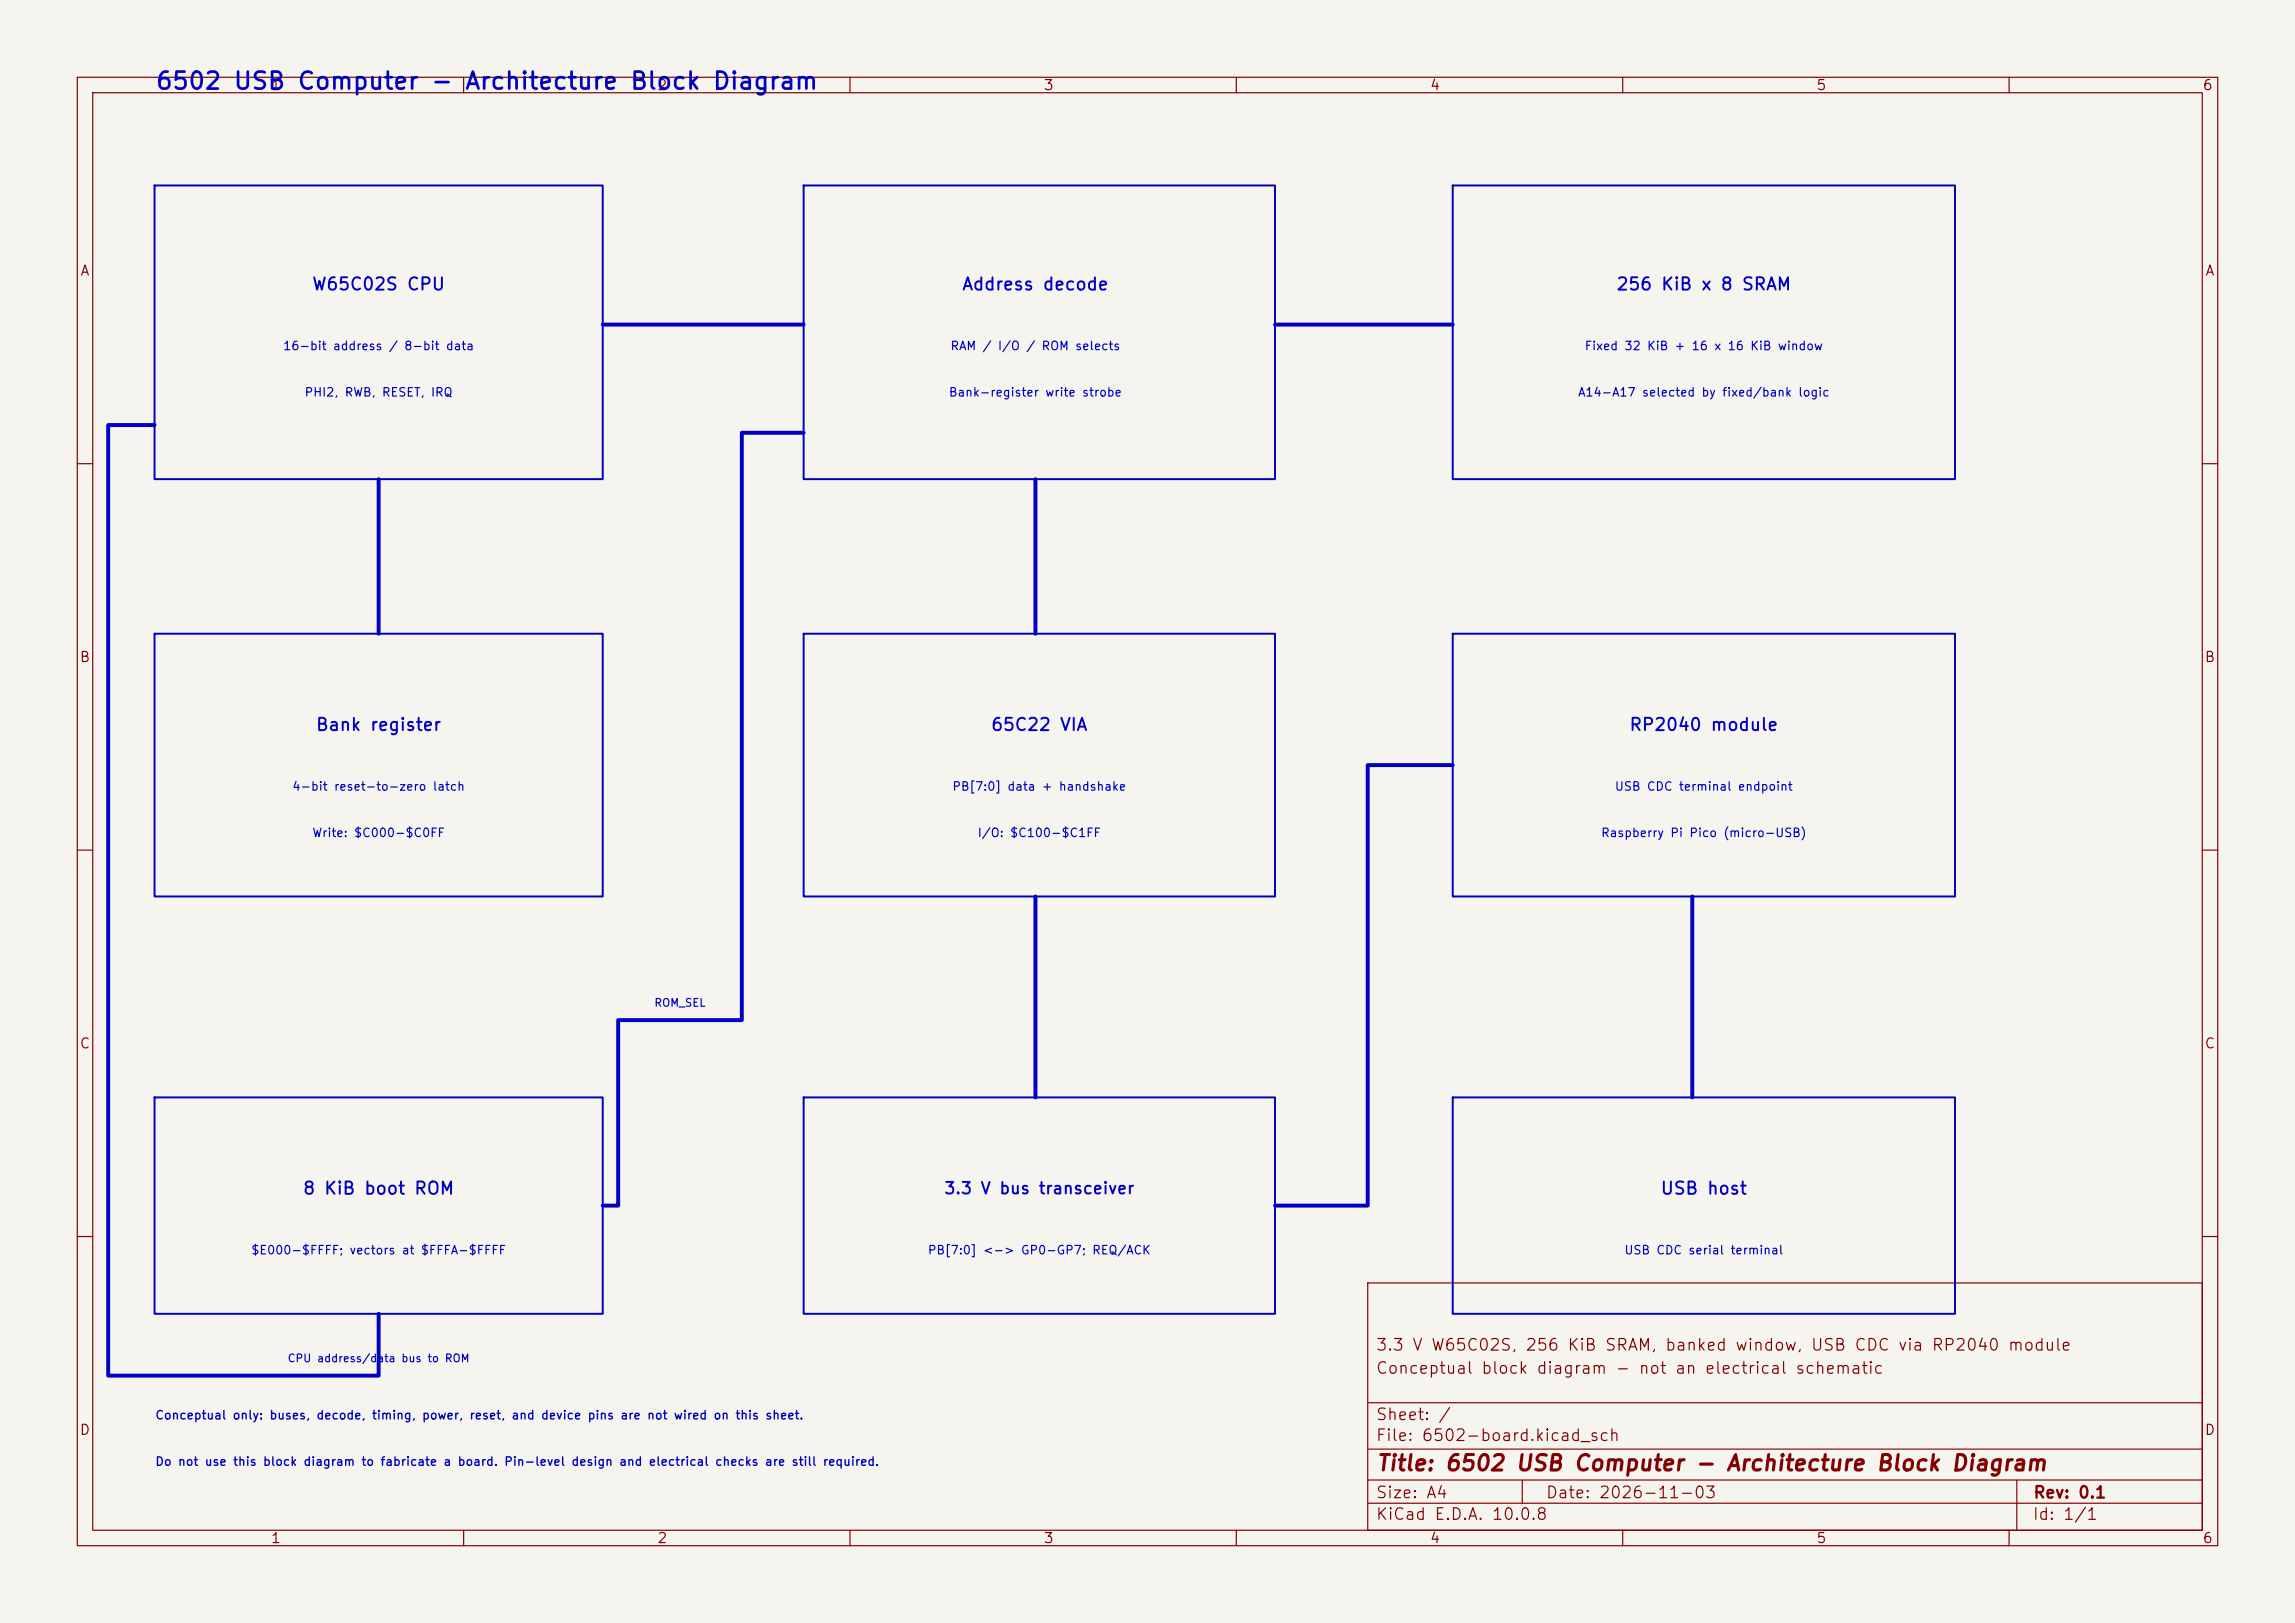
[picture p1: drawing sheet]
<svg xmlns="http://www.w3.org/2000/svg" width="297mm" height="210mm" viewBox="0 0 297 210" stroke-linecap="round" stroke-linejoin="round" font-family="sans-serif">
<defs><g id="words">
<text font-size="2.2" fill="#0000c2" x="20" y="12.1">6502 USB Computer - Architecture Block Diagram</text>
<text font-size="2" fill="#840000" x="178" y="190.8">Title: 6502 USB Computer - Architecture Block Diagram</text>
<g font-size="1.6" fill="#0000c2">
<text x="40.3" y="38">W65C02S CPU</text>
<text x="124.4" y="38">Address decode</text>
<text x="209.1" y="38">256 KiB x 8 SRAM</text>
<text x="40.8" y="95">Bank register</text>
<text x="128.1" y="95">65C22 VIA</text>
<text x="210.7" y="95">RP2040 module</text>
<text x="39.1" y="155">8 KiB boot ROM</text>
<text x="214.8" y="155">USB host</text>
</g>
<text font-size="1.5" fill="#0000c2" x="122.1" y="154.9">3.3 V bus transceiver</text>
<g font-size="1.5" fill="#840000">
<text x="178" y="178.1">Conceptual block diagram - not an electrical schematic</text>
<text x="178" y="175.1">3.3 V W65C02S, 256 KiB SRAM, banked window, USB CDC via RP2040 module</text>
<text x="178" y="184.1">Sheet: /</text>
<text x="178" y="186.8">File: 6502-board.kicad_sch</text>
<text x="178" y="197">KiCad E.D.A. 10.0.8</text>
<text x="178" y="194.2">Size: A4</text>
<text x="200" y="194.2">Date: 2026-11-03</text>
<text x="263" y="197">Id: 1/1</text>
<text x="263" y="194.2">Rev: 0.1</text>
</g>
<g font-size="1.3" fill="#840000">
<text x="35" y="12">1</text>
<text x="85" y="12">2</text>
<text x="135" y="12">3</text>
<text x="185" y="12">4</text>
<text x="235" y="12">5</text>
<text x="285" y="12">6</text>
<text x="10.3" y="36">A</text>
<text x="285.3" y="36">A</text>
<text x="10.2" y="86">B</text>
<text x="285.2" y="86">B</text>
<text x="10.2" y="136">C</text>
<text x="285.2" y="136">C</text>
<text x="10.2" y="186">D</text>
<text x="285.2" y="186">D</text>
<text x="35" y="200">1</text>
<text x="85" y="200">2</text>
<text x="135" y="200">3</text>
<text x="185" y="200">4</text>
<text x="235" y="200">5</text>
<text x="285" y="200">6</text>
</g>
<g font-size="1.1" fill="#0000c2">
<text x="36.6" y="45.6">16-bit address / 8-bit data</text>
<text x="122.9" y="45.6">RAM / I/O / ROM selects</text>
<text x="205" y="45.6">Fixed 32 KiB + 16 x 16 KiB window</text>
<text x="39.3" y="51.6">PHI2, RWB, RESET, IRQ</text>
<text x="122.7" y="51.6">Bank-register write strobe</text>
<text x="204.1" y="51.6">A14-A17 selected by fixed/bank logic</text>
<text x="37.7" y="102.6">4-bit reset-to-zero latch</text>
<text x="123.2" y="102.6">PB[7:0] data + handshake</text>
<text x="208.9" y="102.6">USB CDC terminal endpoint</text>
<text x="40.3" y="108.6">Write: $C000-$C0FF</text>
<text x="126.4" y="108.6">I/O: $C100-$C1FF</text>
<text x="207.1" y="108.6">Raspberry Pi Pico (micro-USB)</text>
<text x="32.4" y="162.6">$E000-$FFFF; vectors at $FFFA-$FFFF</text>
<text x="120" y="162.6">PB[7:0] &lt;-&gt; GP0-GP7; REQ/ACK</text>
<text x="210.1" y="162.6">USB CDC serial terminal</text>
<text x="20" y="183.9">Conceptual only: buses, decode, timing, power, reset, and device pins are not wired on this sheet.</text>
<text x="20" y="189.9">Do not use this block diagram to fabricate a board. Pin-level design and electrical checks are still required.</text>
</g>
<g font-size="1" fill="#0000c2">
<text x="84.6" y="130.5">ROM_SEL</text>
<text x="37.1" y="176.5">CPU address/data bus to ROM</text>
</g>
</g></defs>
<path d="M0 0h297v210h-297z" fill="#f5f4ef" stroke="#f5f4ef" stroke-width=".13"/>
<g fill="none" stroke="#840000" stroke-width=".15">
<path d="M10 10h277v190h-277zM12 12h273v186h-273zM60 10v2M110 10v2M160 10v2M210 10v2M260 10v2M10 60h2M285 60h2M10 110h2M285 110h2M10 160h2"/>
<path d="M177 166h108v32h-108zM285 160h2M60 198v2M110 198v2M160 198v2M177 194.5h108M177 191.5h108M177 187.5h108M177 181.5h108M197 191.5v3M210 198v2M260 198v2"/>
<path d="M261 191.5v6.5"/>
</g>
<path d="M20 55h-6v123h35v-8M78 42h26M104 56h-8v76h-16v24h-2M165 42h23M49 62v20M134 62v20M188 99h-11v57h-12M134 116v26M219 116v26" fill="none" stroke="#0000c2" stroke-width=".51"/>
<path d="M20 24h58v38h-58zM104 24h61v38h-61zM188 24h65v38h-65zM20 82h58v34h-58zM104 82h61v34h-61zM188 82h65v34h-65zM20 142h58v28h-58zM104 142h61v28h-61zM188 142h65v28h-65z" fill="none" stroke="#0000c2" stroke-width=".25"/>
<use href="#words"/>
</svg>
